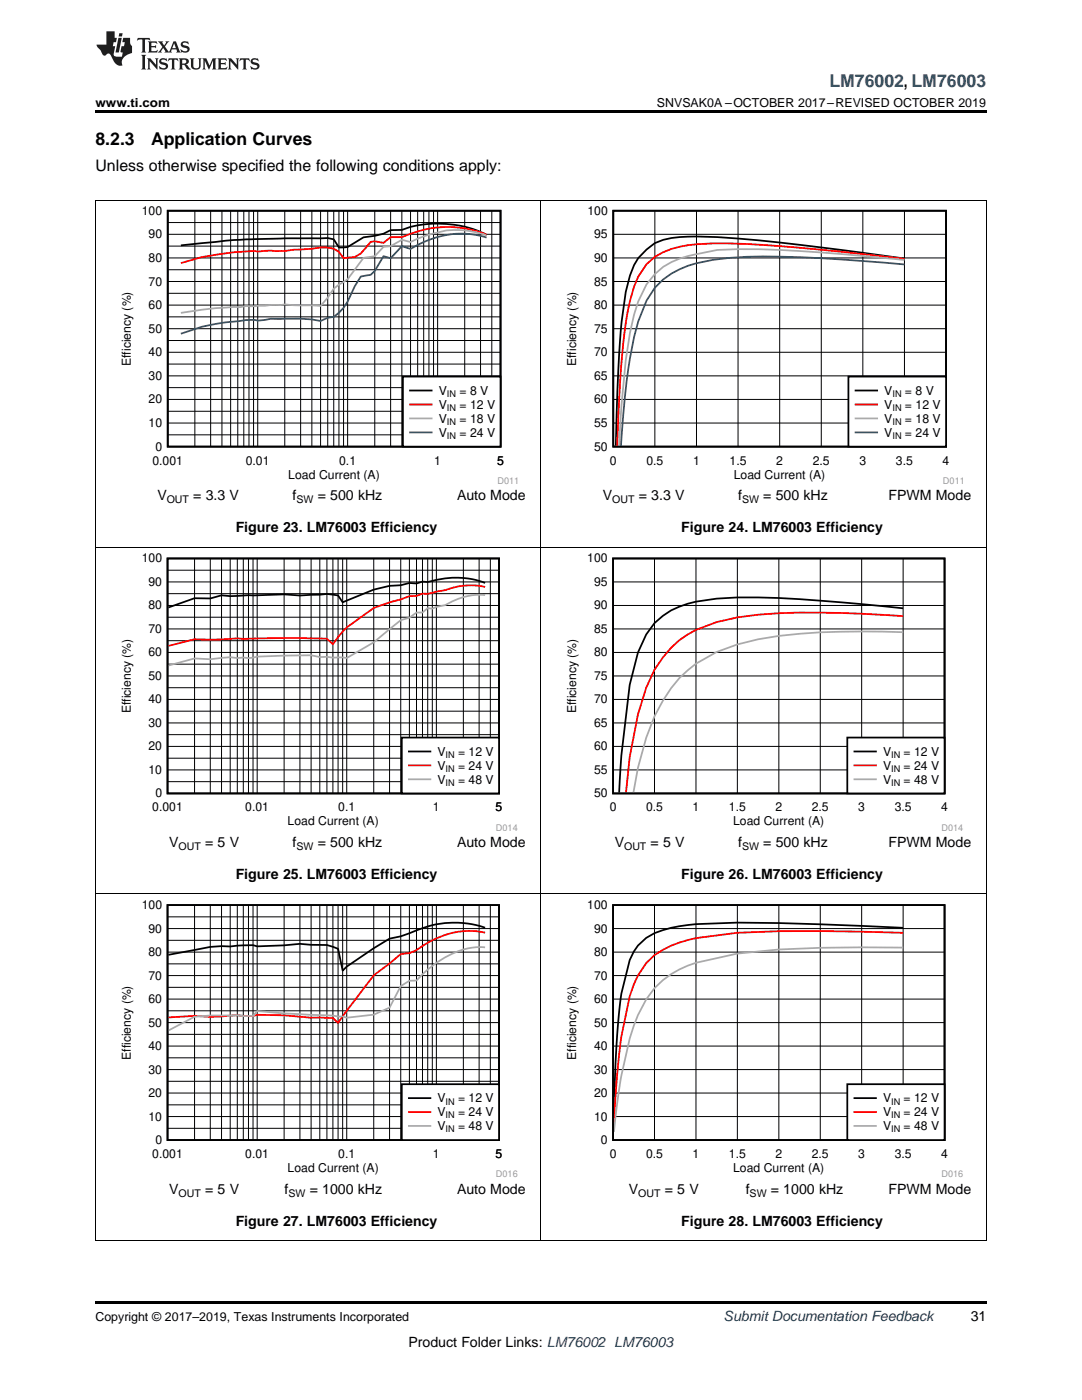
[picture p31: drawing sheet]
<svg xmlns="http://www.w3.org/2000/svg" width="216mm" height="279mm" viewBox="0 0 216 279" stroke-linecap="round" stroke-linejoin="round" font-family="sans-serif">
<defs><g id="words">
<text font-size="3.5" fill="#00f" x="165.5" y="17.3">LM76002, LM76003</text>
<g font-size="3.5">
<text x="19" y="28.9">8.2.3</text>
<text x="30.1" y="28.9">Application Curves</text>
</g>
<text font-size="3.2" x="19" y="34.1">Unless otherwise specified the following conditions apply:</text>
<g font-size="2.8">
<text x="31.4" y="99.9">V</text>
<text x="38.6" y="99.9">= 3.3 V</text>
<text x="58.4" y="99.9">f</text>
<text x="63.4" y="99.9">= 500 kHz</text>
<text x="91.2" y="99.9">Auto Mode</text>
<text x="120.3" y="99.9">V</text>
<text x="127.5" y="99.9">= 3.3 V</text>
<text x="147.3" y="99.9">f</text>
<text x="152.3" y="99.9">= 500 kHz</text>
<text x="177.3" y="99.9">FPWM Mode</text>
<text x="47" y="106.2">Figure 23. LM76003 Efficiency</text>
<text x="135.9" y="106.2">Figure 24. LM76003 Efficiency</text>
<text x="33.8" y="169.1">V</text>
<text x="40.9" y="169.1">= 5 V</text>
<text x="58.4" y="169.1">f</text>
<text x="63.4" y="169.1">= 500 kHz</text>
<text x="91.2" y="169.1">Auto Mode</text>
<text x="122.7" y="169.1">V</text>
<text x="129.8" y="169.1">= 5 V</text>
<text x="147.3" y="169.1">f</text>
<text x="152.3" y="169.1">= 500 kHz</text>
<text x="177.3" y="169.1">FPWM Mode</text>
<text x="47" y="175.4">Figure 25. LM76003 Efficiency</text>
<text x="135.9" y="175.4">Figure 26. LM76003 Efficiency</text>
<text x="33.8" y="238.2">V</text>
<text x="40.9" y="238.2">= 5 V</text>
<text x="56.8" y="238.2">f</text>
<text x="61.8" y="238.2">= 1000 kHz</text>
<text x="91.2" y="238.2">Auto Mode</text>
<text x="125.5" y="238.2">V</text>
<text x="132.6" y="238.2">= 5 V</text>
<text x="148.8" y="238.2">f</text>
<text x="153.8" y="238.2">= 1000 kHz</text>
<text x="177.3" y="238.2">FPWM Mode</text>
<text x="47" y="244.6">Figure 27. LM76003 Efficiency</text>
<text x="135.9" y="244.6">Figure 28. LM76003 Efficiency</text>
<text x="193.7" y="263.6">31</text>
<text x="81.5" y="268.9">Product Folder Links: LM76002 LM76003</text>
</g>
<text font-size="2.8" fill="#0000c8" x="144.4" y="263.6">Submit Documentation Feedback</text>
<g font-size="2.5">
<text x="19" y="21.4">www.ti.com</text>
<text x="131.1" y="21.4">SNVSAK0A –OCTOBER 2017–REVISED OCTOBER 2019</text>
<text x="19" y="263.6">Copyright © 2017–2019, Texas Instruments Incorporated</text>
</g>
<g font-size="2.4">
<text x="28.3" y="42.9">100</text>
<text x="29.7" y="47.6">90</text>
<text x="117.2" y="42.9">100</text>
<text x="118.6" y="47.6">95</text>
<text x="29.7" y="52.3">80</text>
<text x="118.6" y="52.3">90</text>
<text x="29.7" y="57">70</text>
<text x="118.6" y="57">85</text>
<text x="29.7" y="61.7">60</text>
<text x="118.6" y="61.7">80</text>
<text x="29.7" y="71.1">40</text>
<text x="29.7" y="66.4">50</text>
<text x="118.6" y="71.1">70</text>
<text x="118.6" y="66.4">75</text>
<text x="26.1" y="73.1" transform="rotate(-90 26.1 73.1)">Efficiency (%)</text>
<text x="29.7" y="75.8">30</text>
<text x="115" y="73.1" transform="rotate(-90 115 73.1)">Efficiency (%)</text>
<text x="118.6" y="75.8">65</text>
<text x="29.7" y="80.5">20</text>
<text x="87.6" y="78.8">V</text>
<text x="87.6" y="81.6">V</text>
<text x="91.7" y="78.8">= 8 V</text>
<text x="91.7" y="81.6">= 12 V</text>
<text x="118.6" y="80.5">60</text>
<text x="176.5" y="78.8">V</text>
<text x="176.5" y="81.6">V</text>
<text x="180.6" y="78.8">= 8 V</text>
<text x="180.6" y="81.6">= 12 V</text>
<text x="29.7" y="85.2">10</text>
<text x="31" y="89.9">0</text>
<text x="87.6" y="84.4">V</text>
<text x="87.6" y="87.2">V</text>
<text x="91.7" y="84.4">= 18 V</text>
<text x="91.7" y="87.2">= 24 V</text>
<text x="118.6" y="85.2">55</text>
<text x="118.6" y="89.9">50</text>
<text x="176.5" y="84.4">V</text>
<text x="176.5" y="87.2">V</text>
<text x="180.6" y="84.4">= 18 V</text>
<text x="180.6" y="87.2">= 24 V</text>
<text x="30.4" y="92.7">0.001</text>
<text x="49" y="92.7">0.01</text>
<text x="57.5" y="95.5">Load Current (A)</text>
<text x="67.7" y="92.7">0.1</text>
<text x="86.6" y="92.7">1</text>
<text x="99.2" y="92.7">5</text>
<text x="121.7" y="92.7">0</text>
<text x="129" y="92.7">0.5</text>
<text x="138.3" y="92.7">1</text>
<text x="145.6" y="92.7">1.5</text>
<text x="146.4" y="95.5">Load Current (A)</text>
<text x="154.9" y="92.7">2</text>
<text x="162.2" y="92.7">2.5</text>
<text x="171.5" y="92.7">3</text>
<text x="178.8" y="92.7">3.5</text>
<text x="188.1" y="92.7">4</text>
<text x="28.3" y="112.3">100</text>
<text x="117.2" y="112.3">100</text>
<text x="29.6" y="116.9">90</text>
<text x="118.5" y="116.9">95</text>
<text x="29.6" y="121.6">80</text>
<text x="118.5" y="121.6">90</text>
<text x="29.6" y="131">60</text>
<text x="29.6" y="126.3">70</text>
<text x="118.5" y="131">80</text>
<text x="118.5" y="126.3">85</text>
<text x="29.6" y="135.7">50</text>
<text x="118.5" y="135.7">75</text>
<text x="26.1" y="142.3" transform="rotate(-90 26.1 142.3)">Efficiency (%)</text>
<text x="29.6" y="140.4">40</text>
<text x="115" y="142.3" transform="rotate(-90 115 142.3)">Efficiency (%)</text>
<text x="118.5" y="140.4">70</text>
<text x="29.6" y="149.8">20</text>
<text x="29.6" y="145.1">30</text>
<text x="118.5" y="149.8">60</text>
<text x="118.5" y="145.1">65</text>
<text x="29.6" y="154.5">10</text>
<text x="87.3" y="150.8">V</text>
<text x="87.3" y="153.6">V</text>
<text x="91.4" y="150.8">= 12 V</text>
<text x="91.4" y="153.6">= 24 V</text>
<text x="118.5" y="154.5">55</text>
<text x="176.2" y="150.8">V</text>
<text x="176.2" y="153.6">V</text>
<text x="180.3" y="150.8">= 12 V</text>
<text x="180.3" y="153.6">= 24 V</text>
<text x="30.4" y="161.9">0.001</text>
<text x="31" y="159.1">0</text>
<text x="48.9" y="161.9">0.01</text>
<text x="67.5" y="161.9">0.1</text>
<text x="86.4" y="161.9">1</text>
<text x="87.3" y="156.4">V</text>
<text x="91.4" y="156.4">= 48 V</text>
<text x="98.9" y="161.9">5</text>
<text x="118.5" y="159.1">50</text>
<text x="121.7" y="161.9">0</text>
<text x="128.9" y="161.9">0.5</text>
<text x="138.2" y="161.9">1</text>
<text x="145.4" y="161.9">1.5</text>
<text x="154.7" y="161.9">2</text>
<text x="162" y="161.9">2.5</text>
<text x="171.3" y="161.9">3</text>
<text x="176.2" y="156.4">V</text>
<text x="178.5" y="161.9">3.5</text>
<text x="180.3" y="156.4">= 48 V</text>
<text x="187.8" y="161.9">4</text>
<text x="57.4" y="164.7">Load Current (A)</text>
<text x="146.3" y="164.7">Load Current (A)</text>
<text x="28.3" y="181.4">100</text>
<text x="117.2" y="181.4">100</text>
<text x="29.6" y="190.8">80</text>
<text x="29.6" y="186.1">90</text>
<text x="118.5" y="190.8">80</text>
<text x="118.5" y="186.1">90</text>
<text x="29.6" y="195.5">70</text>
<text x="118.5" y="195.5">70</text>
<text x="29.6" y="200.2">60</text>
<text x="118.5" y="200.2">60</text>
<text x="29.6" y="209.6">40</text>
<text x="29.6" y="204.9">50</text>
<text x="118.5" y="209.6">40</text>
<text x="118.5" y="204.9">50</text>
<text x="26.1" y="211.5" transform="rotate(-90 26.1 211.5)">Efficiency (%)</text>
<text x="29.6" y="214.3">30</text>
<text x="115" y="211.5" transform="rotate(-90 115 211.5)">Efficiency (%)</text>
<text x="118.5" y="214.3">30</text>
<text x="29.6" y="218.9">20</text>
<text x="87.3" y="220">V</text>
<text x="91.4" y="220">= 12 V</text>
<text x="118.5" y="218.9">20</text>
<text x="176.2" y="220">V</text>
<text x="180.3" y="220">= 12 V</text>
<text x="29.6" y="223.6">10</text>
<text x="87.3" y="222.8">V</text>
<text x="87.3" y="225.6">V</text>
<text x="91.4" y="222.8">= 24 V</text>
<text x="91.4" y="225.6">= 48 V</text>
<text x="118.5" y="223.6">10</text>
<text x="176.2" y="222.8">V</text>
<text x="176.2" y="225.6">V</text>
<text x="180.3" y="222.8">= 24 V</text>
<text x="180.3" y="225.6">= 48 V</text>
<text x="30.4" y="231.1">0.001</text>
<text x="31" y="228.3">0</text>
<text x="48.9" y="231.1">0.01</text>
<text x="57.4" y="233.9">Load Current (A)</text>
<text x="67.5" y="231.1">0.1</text>
<text x="86.4" y="231.1">1</text>
<text x="98.9" y="231.1">5</text>
<text x="119.9" y="228.3">0</text>
<text x="121.7" y="231.1">0</text>
<text x="128.9" y="231.1">0.5</text>
<text x="138.2" y="231.1">1</text>
<text x="145.4" y="231.1">1.5</text>
<text x="146.3" y="233.9">Load Current (A)</text>
<text x="154.7" y="231.1">2</text>
<text x="162" y="231.1">2.5</text>
<text x="171.3" y="231.1">3</text>
<text x="178.5" y="231.1">3.5</text>
<text x="187.8" y="231.1">4</text>
</g>
<g font-size="2.1">
<text x="33.3" y="100.4">OUT</text>
<text x="59.2" y="100.4">SW</text>
<text x="122.2" y="100.4">OUT</text>
<text x="148.1" y="100.4">SW</text>
<text x="35.6" y="169.6">OUT</text>
<text x="59.2" y="169.6">SW</text>
<text x="124.5" y="169.6">OUT</text>
<text x="148.1" y="169.6">SW</text>
<text x="35.6" y="238.8">OUT</text>
<text x="57.6" y="238.8">SW</text>
<text x="127.4" y="238.8">OUT</text>
<text x="149.6" y="238.8">SW</text>
</g>
<g font-size="1.8">
<text x="89.2" y="79.2">IN</text>
<text x="89.2" y="82">IN</text>
<text x="178.1" y="79.2">IN</text>
<text x="178.1" y="82">IN</text>
<text x="89.2" y="84.8">IN</text>
<text x="89.2" y="87.6">IN</text>
<text x="178.1" y="84.8">IN</text>
<text x="178.1" y="87.6">IN</text>
<text x="88.9" y="151.3">IN</text>
<text x="88.9" y="154">IN</text>
<text x="177.8" y="151.3">IN</text>
<text x="177.8" y="154">IN</text>
<text x="88.9" y="156.8">IN</text>
<text x="177.8" y="156.8">IN</text>
<text x="88.9" y="220.4">IN</text>
<text x="177.8" y="220.4">IN</text>
<text x="88.9" y="223.2">IN</text>
<text x="88.9" y="226">IN</text>
<text x="177.8" y="223.2">IN</text>
<text x="177.8" y="226">IN</text>
</g>
<g font-size="1.8" fill="#999">
<text x="99.3" y="96.6">D011</text>
<text x="188.2" y="96.6">D011</text>
<text x="99" y="165.8">D014</text>
<text x="187.9" y="165.8">D014</text>
<text x="99" y="234.9">D016</text>
<text x="187.9" y="234.9">D016</text>
</g>
</g></defs>
<path d="M19 259.7h177.8v.5h-177.8z" fill="#000"/>
<path d="M19.1 178.4v69.2M107.9 178.4v69.2M196.8 178.4v69.2M19 247.6h177.8" fill="none" stroke="#000" stroke-width=".2"/>
<path d="M23.7 179.7h79.6v55.3h-79.6z" fill-rule="evenodd" fill="#fff"/>
<path d="M33.4 180.6h66.2v46.9h-66.2zM96.8 185.1a19.5 19.5 0 0 0-15.1 1.2l-1.7 .6-2.3 .4-3.1 1.9-5.4 3.7-.8 .8-.9-4.3-2.3-.8-5.4-.2-3.1 .3-5.4 .2-.8-.3-4.6 .3-1.7-.1-2.2 .2-8.4 1.6" fill="none" stroke="#000" stroke-width=".35"/>
<g fill="none" stroke="#000" stroke-width=".2">
<path d="M33.4 199.4h66.2M33.4 197h66.2M33.4 194.7h66.2M33.4 192.4h66.2M33.4 190h66.2M33.4 187.7h66.2M33.4 185.3h66.2M33.4 183h66.2M38.8 180.6v46.9M42 180.6v46.9M44.2 180.6v46.9M45.9 180.6v46.9"/>
<path d="M47.4 180.6v46.9M48.5 180.6v46.9M49.6 180.6v46.9M50.5 180.6v46.9M51.3 180.6v46.9M56.7 180.6v46.9M59.8 180.6v46.9M62.1 180.6v46.9M63.8 180.6v46.9M65.2 180.6v46.9M66.4 180.6v46.9M67.5 180.6v46.9"/>
<path d="M68.4 180.6v46.9M69.2 180.6v46.9M74.6 180.6v46.9M77.7 180.6v46.9M80 180.6v46.9M81.7 180.6v46.9M83.1 180.6v46.9M84.3 180.6v46.9M85.3 180.6v46.9M86.3 180.6v46.9M87.1 180.6v46.9M92.5 180.6v46.9"/>
<path d="M95.6 180.6v46.9M97.8 180.6v46.9M99.6 180.6v46.9M33.4 218.1h66.2M33.4 215.8h66.2M33.4 213.5h66.2M33.4 211.1h66.2M33.4 208.8h66.2M33.4 206.4h66.2M33.4 204.1h66.2M33.4 201.7h66.2M33.4 225.2h66.2"/>
<path d="M33.4 222.8h66.2M33.4 220.5h66.2"/>
</g>
<path d="M96.8 186.1a15.7 15.7 0 0 0-12.5 2.7l-1.2 .8-1.4 .6-1.7 .2-5.4 4.2-7.1 9.5-1.1-.9h-1.2a57.3 57.3 0 0 1-8.5-.6l-5.4-.1a8.5 8.5 0 0 1-3.9 .1 45.5 45.5 0 0 1-8.6 .1l-5.2 .4" fill="none" stroke="#f00" stroke-width=".35"/>
<path d="M96.8 189.1a13.1 13.1 0 0 0-8 2 24.2 24.2 0 0 0-5.7 4.6h-1.4l-1.7 1.1-2.3 4.3-3.1 1.4-5.4 .6-.8-.2-2-.2-9.7-.5-5.4-.4-.8 .9-2 .1-1.1-.2-5.4 .1-3.2 .2-5.2 2.8" fill="none" stroke="#aaa" stroke-width=".35"/>
<path d="M80.2 216.4h19.4v11.1h-19.4z" fill-rule="evenodd" fill="#fff"/>
<path d="M80.2 216.4h19.4v11.1h-19.4zM81.6 219.2h4.3" fill="none" stroke="#000" stroke-width=".35"/>
<path d="M81.6 221.9h4.3" fill="none" stroke="#f00" stroke-width=".35"/>
<path d="M81.6 224.7h4.3" fill="none" stroke="#aaa" stroke-width=".35"/>
<path d="M112.6 179.7h79.6v55.3h-79.6z" fill-rule="evenodd" fill="#fff"/>
<path d="M122.3 180.6h66.2v46.9h-66.2zM180.2 185.2a745.2 745.2 0 0 0-33.1-1.1l-8.2 .3a29 29 0 0 0-8.3 1.8 9.1 9.1 0 0 0-5 5.4l-1.6 6.7a185.7 185.7 0 0 0-1.5 22.9" fill="none" stroke="#000" stroke-width=".35"/>
<g fill="none" stroke="#000" stroke-width=".2">
<path d="M122.3 199.4h66.2M122.3 194.7h66.2M122.3 190h66.2M122.3 185.3h66.2M130.6 180.6v46.9M138.9 180.6v46.9M147.1 180.6v46.9M155.4 180.6v46.9M163.7 180.6v46.9M171.9 180.6v46.9M180.2 180.6v46.9M122.3 218.1h66.2"/>
<path d="M122.3 213.5h66.2M122.3 208.8h66.2M122.3 204.1h66.2M122.3 222.8h66.2"/>
</g>
<path d="M180.2 186.2a395.2 395.2 0 0 0-33.1 0l-8.2 1a22.1 22.1 0 0 0-8.3 3.4 16.1 16.1 0 0 0-5 8.2l-1.8 9.3a211.5 211.5 0 0 0-1.3 16.2" fill="none" stroke="#f00" stroke-width=".35"/>
<path d="M180.2 189.1l-16.5 .1-8.3 .3-8.3 .8-8.2 1.8a17.5 17.5 0 0 0-11.6 10.5 55.6 55.6 0 0 0-3.5 13l-1.3 10.3" fill="none" stroke="#aaa" stroke-width=".35"/>
<path d="M169.1 216.4h19.4v11.1h-19.4z" fill-rule="evenodd" fill="#fff"/>
<path d="M169.1 216.4h19.4v11.1h-19.4zM170.5 219.2h4.3" fill="none" stroke="#000" stroke-width=".35"/>
<path d="M170.5 221.9h4.3" fill="none" stroke="#f00" stroke-width=".35"/>
<path d="M170.5 224.7h4.3" fill="none" stroke="#aaa" stroke-width=".35"/>
<path d="M19.1 109.3v69.1M107.9 109.3v69.1M196.8 109.3v69.1M19 178.4h177.8" fill="none" stroke="#000" stroke-width=".2"/>
<path d="M23.7 110.5h79.6v55.4h-79.6z" fill-rule="evenodd" fill="#fff"/>
<path d="M33.4 111.5h66.2v46.8h-66.2zM96.8 116.3a17.3 17.3 0 0 0-11.5-.1l-1-.1-1.2 .3-1.4-.1-1.7 .5-2.3 .1-3.1 .8-6.2 2.5-.9-1.4-2.3-.3-5.4 .3-3.1-.2-10.8 .4-1.7-.2-2.2 .6h-3.2l-5.2 1.8" fill="none" stroke="#000" stroke-width=".35"/>
<g fill="none" stroke="#000" stroke-width=".2">
<path d="M33.4 118.5h66.2M33.4 116.1h66.2M33.4 113.8h66.2M38.8 111.5v46.9M42 111.5v46.9M44.2 111.5v46.9M45.9 111.5v46.9M47.4 111.5v46.9M48.5 111.5v46.9M49.6 111.5v46.9M50.5 111.5v46.9M51.3 111.5v46.9"/>
<path d="M56.7 111.5v46.9M59.8 111.5v46.9M62.1 111.5v46.9M63.8 111.5v46.9M65.2 111.5v46.9M66.4 111.5v46.9M67.5 111.5v46.9M68.4 111.5v46.9M69.2 111.5v46.9M74.6 111.5v46.9M77.7 111.5v46.9M80 111.5v46.9"/>
<path d="M81.7 111.5v46.9M83.1 111.5v46.9M84.3 111.5v46.9M85.3 111.5v46.9M86.3 111.5v46.9M87.1 111.5v46.9M92.5 111.5v46.9M95.6 111.5v46.9M97.8 111.5v46.9M99.6 111.5v46.9M33.4 139.6h66.2M33.4 137.2h66.2"/>
<path d="M33.4 134.9h66.2M33.4 132.5h66.2M33.4 130.2h66.2M33.4 127.9h66.2M33.4 125.5h66.2M33.4 123.2h66.2M33.4 120.8h66.2M33.4 156h66.2M33.4 153.7h66.2M33.4 151.3h66.2M33.4 149h66.2M33.4 146.6h66.2"/>
<path d="M33.4 144.3h66.2M33.4 141.9h66.2"/>
</g>
<path d="M96.8 117.1a13.3 13.3 0 0 0-8 .7l-3.5 .7h-1l-1.2 .4-1.4 .1-7.1 2.3-5.4 3.9-1.7 1.9-1.1 1.5-1.2-1.1-5.4-.2-11.3 .2-1.1-.1a54.7 54.7 0 0 1-8.6 .2l-5.2 1.3" fill="none" stroke="#f00" stroke-width=".35"/>
<path d="M96.8 118.8a12.5 12.5 0 0 0-8 2l-1.7 .3-.8 .4-1-.1-1 .8h-1.2l-1.4 1.1-1.7 .5-5.4 4.4-5.4 3.1-.8-.1-4.6-.1-1.7-.3-10.8 .2-1.7 .3-1.1-.1-1.1 .1-1.5-.1-3.9 .4-3.2-.2-5.2 1.4" fill="none" stroke="#aaa" stroke-width=".35"/>
<path d="M80.2 147.2h19.4v11.1h-19.4z" fill-rule="evenodd" fill="#fff"/>
<path d="M80.2 147.2h19.4v11.1h-19.4zM81.6 150h4.3" fill="none" stroke="#000" stroke-width=".35"/>
<path d="M81.6 152.8h4.3" fill="none" stroke="#f00" stroke-width=".35"/>
<path d="M81.6 155.5h4.3" fill="none" stroke="#aaa" stroke-width=".35"/>
<path d="M112.6 110.5h79.6v55.4h-79.6z" fill-rule="evenodd" fill="#fff"/>
<path d="M122.3 111.5h66.2v46.8h-66.2zM180.2 121.4l-16.5-1.5a139.1 139.1 0 0 0-20.7-.4 20.4 20.4 0 0 0-10.7 3.4l-1.7 1.5-1.7 2.2-1.6 3.6-1.7 6.5-1.6 14.1-.5 7.4" fill="none" stroke="#000" stroke-width=".35"/>
<g fill="none" stroke="#000" stroke-width=".2">
<path d="M122.3 116.1h66.2M130.6 111.5v46.9M138.9 111.5v46.9M147.1 111.5v46.9M155.4 111.5v46.9M163.7 111.5v46.9M171.9 111.5v46.9M180.2 111.5v46.9M122.3 139.6h66.2M122.3 134.9h66.2M122.3 130.2h66.2M122.3 125.5h66.2"/>
<path d="M122.3 120.8h66.2M122.3 153.7h66.2M122.3 149h66.2M122.3 144.3h66.2"/>
</g>
<path d="M180.2 123l-8.3-.5a128.1 128.1 0 0 0-24.8 .7 24.1 24.1 0 0 0-11.5 4.6 22.8 22.8 0 0 0-6.7 9.5l-1.6 5.3-1.7 8.5-.7 7.1" fill="none" stroke="#f00" stroke-width=".35"/>
<path d="M180.2 126.2a165.6 165.6 0 0 0-24.8 .7l-4.1 .7a28.4 28.4 0 0 0-15.7 7.7 33.3 33.3 0 0 0-6.7 11.9l-1.6 6-.9 5" fill="none" stroke="#aaa" stroke-width=".35"/>
<path d="M169.1 147.2h19.4v11.1h-19.4z" fill-rule="evenodd" fill="#fff"/>
<path d="M169.1 147.2h19.4v11.1h-19.4zM170.5 150h4.3" fill="none" stroke="#000" stroke-width=".35"/>
<path d="M170.5 152.8h4.3" fill="none" stroke="#f00" stroke-width=".35"/>
<path d="M170.5 155.5h4.3" fill="none" stroke="#aaa" stroke-width=".35"/>
<path d="M19.1 40v69.3M107.9 40v69.3M196.8 40v69.3M19 109.2h177.8" fill="none" stroke="#000" stroke-width=".2"/>
<path d="M23.7 41.1h79.6v55.6h-79.6z" fill-rule="evenodd" fill="#fff"/>
<path d="M33.5 42.1h66.4v47h-66.4zM97.1 46.9a21.8 21.8 0 0 0-16.9-1h-2.3l-1.4 .7-1.7 .5-2.3 .3-3.1 1.9-.8 .1h-1l-1-1.6-1.2-.3-3.2 .1a186.9 186.9 0 0 0-21.9 .9l-4.2 .5" fill="none" stroke="#000" stroke-width=".35"/>
<g fill="none" stroke="#000" stroke-width=".2">
<path d="M33.5 58.5h66.4M33.5 56.2h66.4M33.5 53.8h66.4M33.5 51.5h66.4M33.5 49.1h66.4M33.5 46.8h66.4M33.5 44.4h66.4M38.9 42.1v47M42 42.1v47M44.3 42.1v47M46 42.1v47M47.4 42.1v47"/>
<path d="M48.6 42.1v47M49.7 42.1v47M50.6 42.1v47M51.4 42.1v47M56.8 42.1v47M60 42.1v47M62.2 42.1v47M64 42.1v47M65.4 42.1v47M66.6 42.1v47M67.6 42.1v47M68.6 42.1v47"/>
<path d="M69.4 42.1v47M74.8 42.1v47M77.9 42.1v47M80.2 42.1v47M81.9 42.1v47M83.3 42.1v47M84.5 42.1v47M85.6 42.1v47M86.5 42.1v47M87.3 42.1v47M92.7 42.1v47M95.9 42.1v47"/>
<path d="M98.1 42.1v47M99.9 42.1v47M33.5 79.7h66.4M33.5 77.4h66.4M33.5 75h66.4M33.5 72.7h66.4M33.5 70.3h66.4M33.5 68h66.4M33.5 65.6h66.4M33.5 63.2h66.4M33.5 60.9h66.4M33.5 86.8h66.4"/>
<path d="M33.5 84.4h66.4M33.5 82.1h66.4"/>
</g>
<path d="M97.1 46.9a20.9 20.9 0 0 0-16.9 .4h-2.3l-1.4 1.2-1.7-.4-.8 .2-2 2.3-1.2 .7-2.2 .2-1-1.2-1-.7-1.2-.2h-1.4l-7.2 .7-2.8-.1-2.6 .2-.5-.1a53.4 53.4 0 0 0-14.8 2.4" fill="none" stroke="#f00" stroke-width=".35"/>
<path d="M97.1 47a16.8 16.8 0 0 0-11.5-.2l-3.7 1.5-1.7-.4-2.3 1.2-1.4 .2-1.7 1.8-2.3 .4-3.1 4.2-2.8 1.9-1.2 1.8-1.4 1.7-4-.2a66.6 66.6 0 0 0-9.9 .2l-3.5 .2a76.8 76.8 0 0 0-10.5 1.1" fill="none" stroke="#aaa" stroke-width=".35"/>
<path d="M97.1 47.4a17.8 17.8 0 0 0-15.2 2.3l-1.7-.6-2.3 2.4-1.4-.4-1.7 3-.8 .8-2 .3-1.2 1.9a10.9 10.9 0 0 1-4.2 6.1l-1.2 .2-1.4 .7a47.6 47.6 0 0 0-8.9-.4l-1.1-.1-2.6 .4a9 9 0 0 0-3.5 .1 39.5 39.5 0 0 0-11.8 2.5" fill="none" stroke="#295c75" stroke-width=".35"/>
<path d="M80.4 75.2h19.5v13.9h-19.5z" fill-rule="evenodd" fill="#fff"/>
<path d="M80.4 75.2h19.5v13.9h-19.5zM81.8 77.9h4.3" fill="none" stroke="#000" stroke-width=".35"/>
<path d="M81.8 80.7h4.3" fill="none" stroke="#f00" stroke-width=".35"/>
<path d="M81.8 83.5h4.3" fill="none" stroke="#aaa" stroke-width=".35"/>
<path d="M81.8 86.3h4.3" fill="none" stroke="#295c75" stroke-width=".35"/>
<path d="M112.6 41.1h79.6v55.6h-79.6z" fill-rule="evenodd" fill="#fff"/>
<path d="M122.4 42.1h66.4v47h-66.4zM180.5 51.6a570.9 570.9 0 0 0-37.4-4.3 37.7 37.7 0 0 0-10.8 .6l-1.6 .6a10.7 10.7 0 0 0-5 6.5l-.8 3.3a174.5 174.5 0 0 0-1.9 24.6l-.1 6.1" fill="none" stroke="#000" stroke-width=".35"/>
<g fill="none" stroke="#000" stroke-width=".2">
<path d="M122.4 56.2h66.4M122.4 51.5h66.4M122.4 46.8h66.4M130.7 42.1v47M139 42.1v47M147.3 42.1v47M155.6 42.1v47M163.9 42.1v47M172.2 42.1v47M180.5 42.1v47M122.4 79.7h66.4M122.4 75h66.4"/>
<path d="M122.4 70.3h66.4M122.4 65.6h66.4M122.4 60.9h66.4M122.4 84.4h66.4"/>
</g>
<path d="M180.5 51.7a438.5 438.5 0 0 0-34.9-3.1 37.3 37.3 0 0 0-11.6 1.1 10.7 10.7 0 0 0-7.5 7.5 80.2 80.2 0 0 0-2.8 19.6l-.5 12.2" fill="none" stroke="#f00" stroke-width=".35"/>
<path d="M180.5 51.9a333.7 333.7 0 0 0-33.2-2.2l-4.2 .2a32.8 32.8 0 0 0-9.1 2.4 13.3 13.3 0 0 0-6.6 7.9l-.9 2.6a119.1 119.1 0 0 0-2.8 23l-.2 3.2" fill="none" stroke="#aaa" stroke-width=".35"/>
<path d="M180.5 52.8a284.4 284.4 0 0 0-31.6-1.6 37.1 37.1 0 0 0-13.2 2.5 13.4 13.4 0 0 0-6.7 6.3 51.2 51.2 0 0 0-4 16.1l-1.1 12.9" fill="none" stroke="#295c75" stroke-width=".35"/>
<path d="M169.3 75.2h19.5v13.9h-19.5z" fill-rule="evenodd" fill="#fff"/>
<path d="M169.3 75.2h19.5v13.9h-19.5zM170.7 77.9h4.3" fill="none" stroke="#000" stroke-width=".35"/>
<path d="M170.7 80.7h4.3" fill="none" stroke="#f00" stroke-width=".35"/>
<path d="M170.7 83.5h4.3" fill="none" stroke="#aaa" stroke-width=".35"/>
<path d="M170.7 86.3h4.3" fill="none" stroke="#295c75" stroke-width=".35"/>
<path d="M19 40h177.8" fill="none" stroke="#000" stroke-width=".2"/>
<path d="M19 22h177.8v.5h-177.8z" fill="#000"/>
<g fill="#231f20">
<path d="M27.5 7.6l-.1 .5 .4-.2h.6v.1v2.1l-.2 .4h1l-.3-.4v-2.1l.1-.1h.5l.5 .2-.2-.5zM29.5 8.3l.2 .3v1.5l-.2 .4h1.8l.2-.6a1.04 1.04 0 0 1-1.3 .2v-.7h.6l.3 .2v-.6l-.3 .2h-.6v-.6l.8-.1 .4 .3-.2-.5zM31.5 8.3l.9 1.1-.9 1.1h.8l-.2-.2 .5-.7 .4 .7-.2 .2h1.5l-.1-.2 .1-.4h.9l.1 .4-.2 .2h1l-.3-.3-.7-1.9h-.5l-.9 2-.8-1 .9-1h-.8l.1 .3-.3 .5-.4-.6 .2-.2zM34.7 8.6l.4 1h-.7zM36.3 8.4a.63 .63 0 0 0-.2 .7 .63 .63 0 0 0 .6 .4l.6 .2 .1 .2a.75 .75 0 0 1-.7 .4 .75 .75 0 0 1-.6-.5l.1 .7 .1-.1a1.11 1.11 0 0 0 1.5-.6 1.13 1.13 0 0 0-1.2-.8l-.1-.4a1.04 1.04 0 0 1 1.2 .2l-.2-.5-.1 .1-.5-.2zM28.2 10.9l.2 .4v2.2l-.2 .4h1l-.3-.4v-2.2l.3-.4zM29.3 11.6l.3 .4v1.5l-.3 .4h.8l-.2-.4v-1.3l1.5 1.7v-1.9l.2-.4h-.7l.2 .4v.9l-1.1-1.3zM32 11.8a.62 .62 0 0 0-.2 .7 .62 .62 0 0 0 .6 .4l.6 .1 .1 .3a.76 .76 0 0 1-.7 .3 .76 .76 0 0 1-.6-.4l.1 .7 .1-.1a1.11 1.11 0 0 0 1.5-.6 1.13 1.13 0 0 0-1.2-.8l-.1-.4a1.04 1.04 0 0 1 1.2 .2l-.2-.6-.1 .1-.5-.1zM33.7 11.6l-.2 .6a.61 .61 0 0 1 .8-.3v1.6l-.2 .4h.9l-.2-.4v-1.6a.63 .63 0 0 1 .8 .3l-.2-.6zM35.6 11.6l.3 .4v1.5l-.3 .4h1l-.2-.2v-.8l.5 .2a.76 .76 0 0 0 1.2 .7l-1-1a.58 .58 0 0 0 .6-.5 .58 .58 0 0 0-.5-.6zM36.4 11.9h.1a.45 .45 0 0 1 .5 .1 .45 .45 0 0 1 .1 .5l-.7 .2zM37.9 11.6l.2 .2a2.17 2.17 0 0 0 .3 1.9 .99 .99 0 0 0 1.6-.6v-1.1l.2-.4h-.7l.2 .2a1.92 1.92 0 0 1-.2 1.8 .6 .6 0 0 1-.9-.5v-1.1l.2-.4zM40.4 11.6l.2 .4v1.5l-.2 .4h.7l-.2-.4v-1.4l.8 1.8 .8-1.8v1.4l-.2 .4h.9l-.2-.4v-1.5l.2-.4h-.8l-.6 1.5-.6-1.5zM43.4 11.6l.2 .4v1.5l-.2 .4h1.8l.2-.6a1.04 1.04 0 0 1-1.3 .1v-.6h.5l.4 .2v-.6l-.4 .2h-.5v-.7h.8l.3 .3-.1-.6zM45.5 11.6l.2 .4v1.5l-.2 .4h.7l-.2-.4v-1.3l1.5 1.7v-1.9l.2-.4h-.7l.2 .4v.9l-1.1-1.3zM47.9 11.6l-.1 .6a.61 .61 0 0 1 .8-.3v1.6l-.3 .4h1l-.3-.4 .1-1.6a.63 .63 0 0 1 .7 .3l-.1-.6zM50.2 11.8a.62 .62 0 0 0-.2 .7 .62 .62 0 0 0 .6 .4l.6 .1 .2 .3a.76 .76 0 0 1-.8 .3 .76 .76 0 0 1-.6-.4l.1 .7 .2-.1a1.11 1.11 0 0 0 1.5-.6 1.13 1.13 0 0 0-1.3-.8l-.1-.4a1.04 1.04 0 0 1 1.2 .2l-.1-.6-.2 .1-.5-.1z"/>
<path d="M21.2 6.3v2.6h-1.9l.1 .4 .7 .9a.91 .91 0 0 0 1 .8 .56 .56 0 0 1 .5-.3 .56 .56 0 0 1 .5 .3l.4 .8a1.53 1.53 0 0 0 1.9 1.2 1.54 1.54 0 0 1 1-2.1l.9-.3v-1.4a1.52 1.52 0 0 1-.3-1.6h-1.4l-.2 .8h.5l-.2 .8h-.4l-.2 1v.2l.4 .1-.2 .8a1.93 1.93 0 0 1-1.6-.3l.3-1.8h-.5l.2-.8h.4l.2-.8h-.4v-1.3zM23.6 7.6l-.6 2.9h.7l.6-2.9zM23.8 6.6l-.1 .7h.6l.2-.7z"/>
</g>
<use href="#words"/>
</svg>
